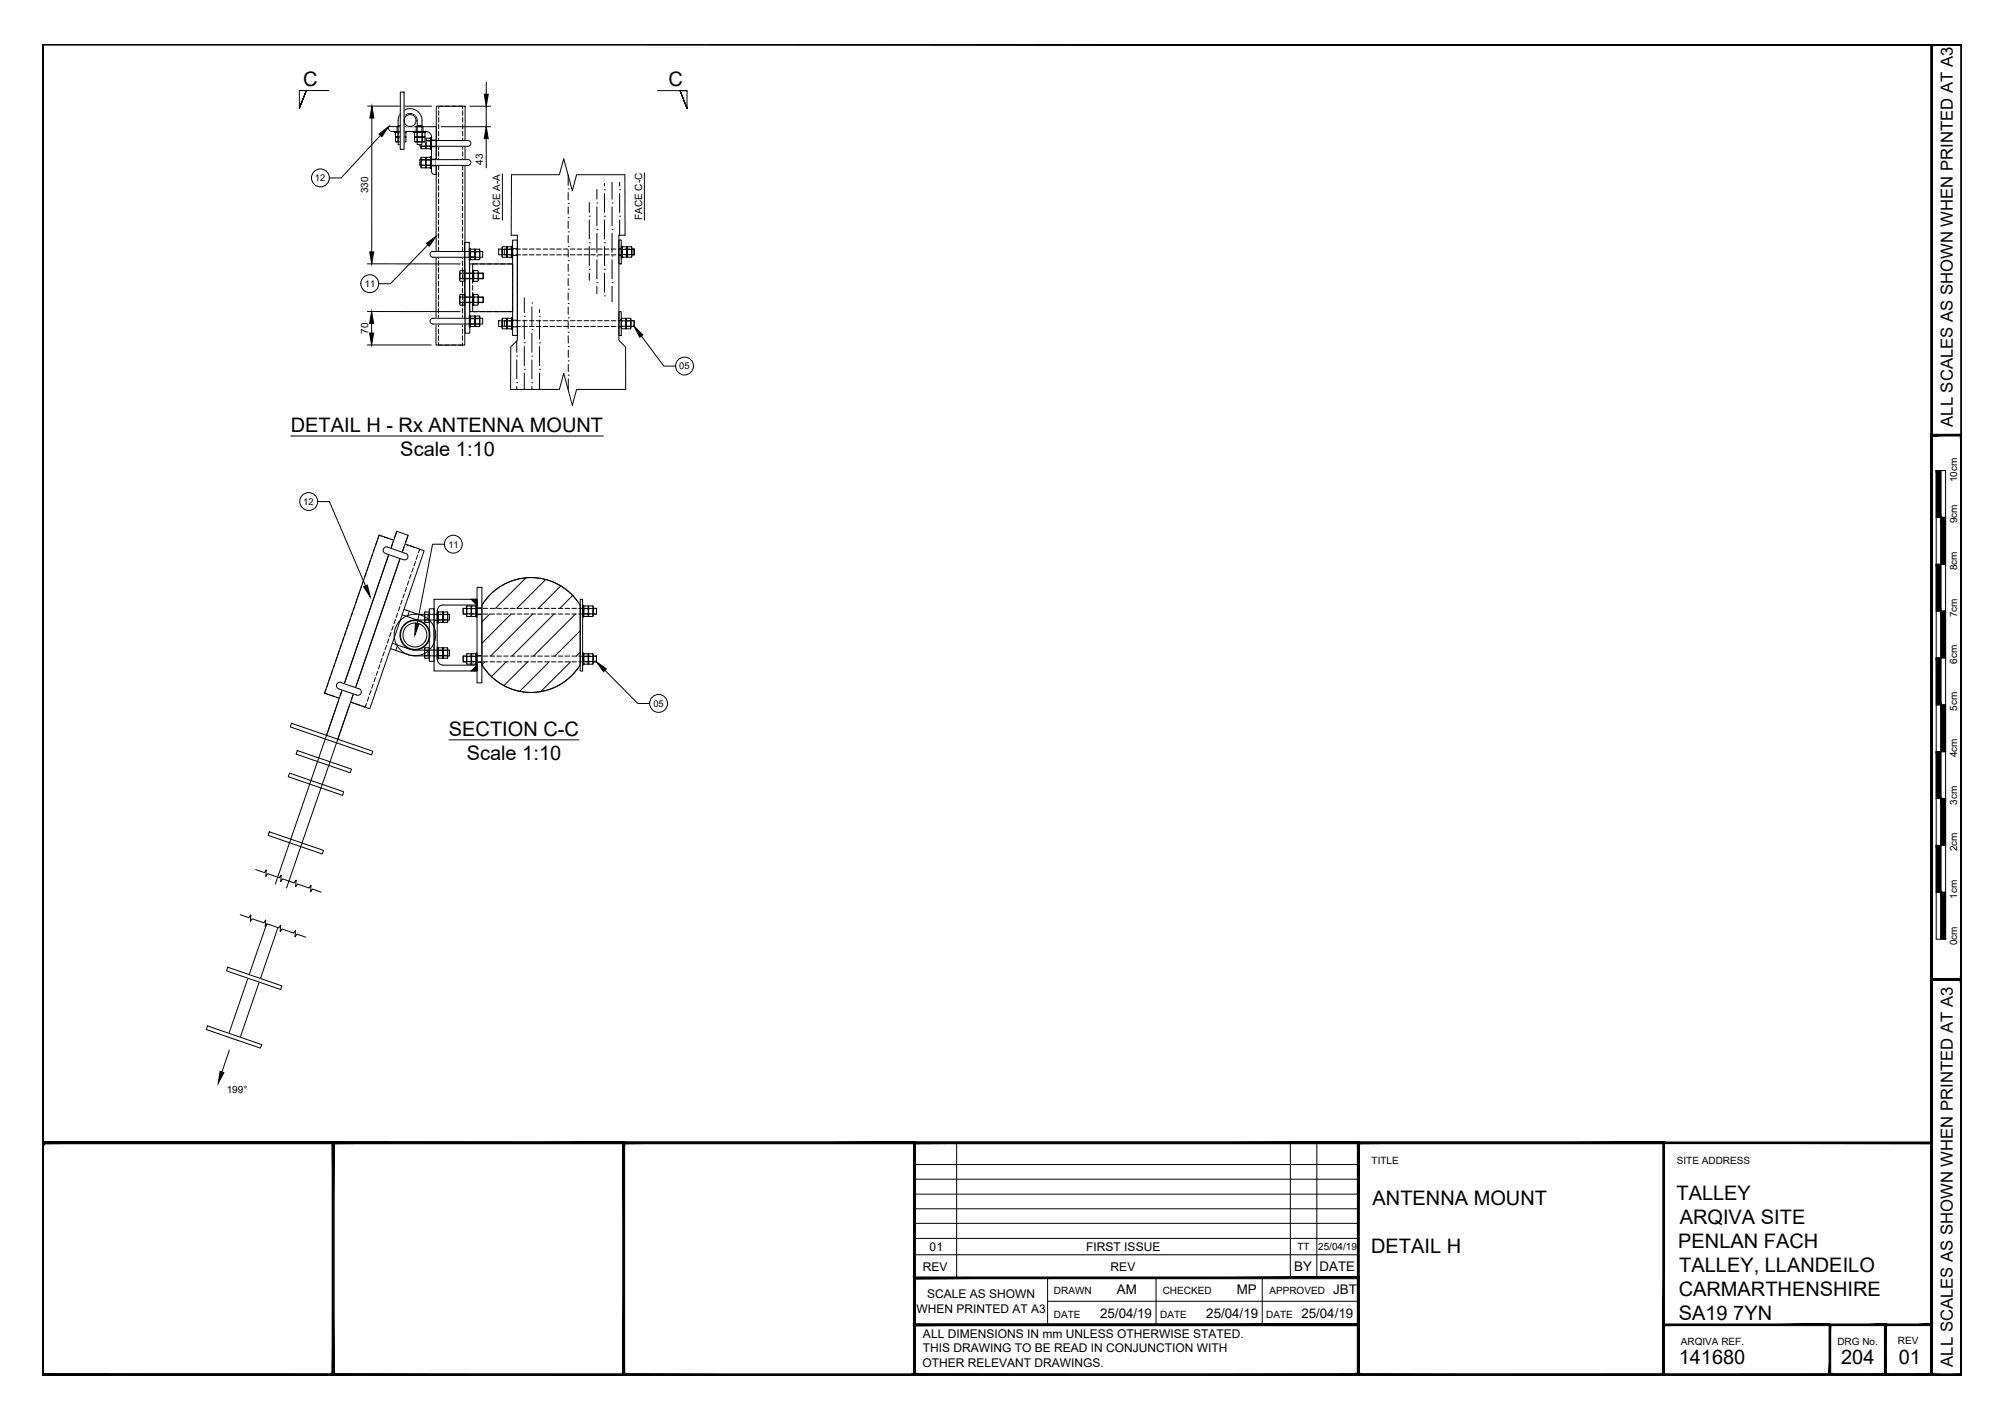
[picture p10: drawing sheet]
<svg xmlns="http://www.w3.org/2000/svg" width="420mm" height="297mm" viewBox="0 0 420 297" stroke-linecap="round" stroke-linejoin="round" font-family="sans-serif">
<defs><g id="words">
<g font-size="4.2">
<text x="63.5" y="18">C</text>
<text x="140" y="18">C</text>
<text x="60.9" y="90.4">DETAIL H - Rx ANTENNA MOUNT</text>
<text x="83.8" y="95.5">Scale 1:10</text>
<text x="94" y="154.1">SECTION C-C</text>
<text x="97.8" y="159.2">Scale 1:10</text>
<text x="351.1" y="251.4">TALLEY</text>
<text x="287.5" y="252.5">ANTENNA MOUNT</text>
<text x="351.8" y="256.4">ARQIVA SITE</text>
<text x="287.2" y="262.4">DETAIL H</text>
<text x="351.5" y="261.5">PENLAN FACH</text>
<text x="351.7" y="266.5">TALLEY, LLANDEILO</text>
<text x="351.6" y="271.5">CARMARTHENSHIRE</text>
<text x="351.6" y="276.6">SA19 7YN</text>
<text x="351.6" y="285.7">141680</text>
<text x="385.6" y="285.7">204</text>
<text x="397.7" y="285.7">01</text>
</g>
<g font-size="3.5">
<text x="409" y="89.4" transform="rotate(-90 409 89.4)">ALL SCALES AS SHOWN WHEN PRINTED AT A3</text>
<text x="409" y="286.3" transform="rotate(-90 409 286.3)">ALL SCALES AS SHOWN WHEN PRINTED AT A3</text>
</g>
<g font-size="2.8">
<text x="271.1" y="266.3">BY</text>
<text x="276.4" y="266.3">DATE</text>
<text x="233.9" y="271.1">AM</text>
<text x="259" y="271.1">MP</text>
<text x="279.3" y="271.1">JBT</text>
<text x="230.4" y="276">25/04/19</text>
<text x="252.7" y="276">25/04/19</text>
<text x="272.6" y="276">25/04/19</text>
</g>
<g font-size="2.5">
<text x="194.7" y="262">01</text>
<text x="227.5" y="262">FIRST ISSUE</text>
<text x="193.3" y="266.2">REV</text>
<text x="232.6" y="266.2">REV</text>
<text x="192" y="275">WHEN PRINTED AT A3</text>
<text x="194.2" y="272">SCALE AS SHOWN</text>
<text x="193.3" y="280.3">ALL DIMENSIONS IN mm UNLESS OTHERWISE STATED.</text>
<text x="193.2" y="286.3">OTHER RELEVANT DRAWINGS.</text>
<text x="193.3" y="283.3">THIS DRAWING TO BE READ IN CONJUNCTION WITH</text>
</g>
<g font-size="2.1">
<text x="101.1" y="34.5" transform="rotate(-90 101.1 34.5)">43</text>
<text x="77.1" y="40.5" transform="rotate(-90 77.1 40.5)">330</text>
<text x="104.8" y="46.1" transform="rotate(-90 104.8 46.1)">FACE A-A</text>
<text x="134.5" y="46.1" transform="rotate(-90 134.5 46.1)">FACE C-C</text>
<text x="77.1" y="69.9" transform="rotate(-90 77.1 69.9)">70</text>
<text x="409.9" y="101" transform="rotate(-90 409.9 101)">10cm</text>
<text x="409.9" y="109.6" transform="rotate(-90 409.9 109.6)">9cm</text>
<text x="409.9" y="119.5" transform="rotate(-90 409.9 119.5)">8cm</text>
<text x="409.9" y="129.3" transform="rotate(-90 409.9 129.3)">7cm</text>
<text x="409.9" y="139.1" transform="rotate(-90 409.9 139.1)">6cm</text>
<text x="409.9" y="148.9" transform="rotate(-90 409.9 148.9)">5cm</text>
<text x="409.9" y="158.6" transform="rotate(-90 409.9 158.6)">4cm</text>
<text x="409.9" y="168.6" transform="rotate(-90 409.9 168.6)">3cm</text>
<text x="409.9" y="178.3" transform="rotate(-90 409.9 178.3)">2cm</text>
<text x="409.9" y="188.3" transform="rotate(-90 409.9 188.3)">1cm</text>
<text x="409.9" y="198" transform="rotate(-90 409.9 198)">0cm</text>
<text x="47.5" y="229">199°</text>
<text x="287.3" y="243.9">TITLE</text>
<text x="351.2" y="243.9">SITE ADDRESS</text>
<text x="271.7" y="261.9">TT</text>
<text x="276.1" y="261.9">25/04/19</text>
<text x="220.8" y="271.1">DRAWN</text>
<text x="243.5" y="271.1">CHECKED</text>
<text x="265.9" y="271.1">APPROVED</text>
<text x="220.8" y="276">DATE</text>
<text x="243" y="276">DATE</text>
<text x="265.2" y="276">DATE</text>
<text x="352.1" y="281.6">ARQIVA REF.</text>
<text x="384.8" y="281.6">DRG No.</text>
<text x="397.5" y="281.6">REV</text>
</g>
<g font-size="2">
<text x="66" y="38">12</text>
<text x="76.4" y="60.1">11</text>
<text x="142.3" y="77.4">05</text>
<text x="63.5" y="105.8">12</text>
<text x="93.9" y="114.7">11</text>
<text x="136.8" y="148.1">05</text>
</g>
</g></defs>
<!-- layer: PROPOSED OTHER USER 2 ANCILLARY -->
<path d="M86.9 128.7h7.3v1.2h-7.3a3.1 3.1 0 0 0-3.1 3.1 3.1 3.1 0 0 0 3.1 3.2M86.9 136.2h7.3v1.2h-7.3M86.9 128.7a4.3 4.3 0 0 0-4.3 4.3 4.3 4.3 0 0 0 4.3 4.4M89.6 128.7v1.2M89.6 136.2v1.2" fill="none" stroke="#000" stroke-width=".21"/>
<!-- layer: PROPOSED OTHER USER 1 -->
<g fill="none" stroke="#000" stroke-width=".21">
<path d="M82.7 27.5h2.5v.2h-2.5zM82.8 29.6h.6M82.8 28.8h.6M82.8 27.8h2.2M82.8 27.8v.8M82.8 28.8v.8M82.8 28.6l.2 .1M82.8 29.6l2.2 .1M82.8 28.6h.6M82.8 27.8h.6M83 28.7h1.9M83 28.7l-.2 .1"/>
<path d="M83.4 28.8v.9M83.4 28.6h1.1M83.4 29.6h1.1M83.4 27.8h1.1M83.4 28.8h1.1M83.4 25.3a2.51 2.51 0 0 1 2.5-2.5 2.51 2.51 0 0 1 2.5 2.5v5h-1v-5M83.4 25.3v5h1v-5M83.4 26.3h1M83.4 27.8v.8M84.4 25.3a1.49 1.49 0 0 1 1.5-1.5 1.49 1.49 0 0 1 1.5 1.5M84.5 27.8v.8M84.5 28.8v.9"/>
<path d="M84.5 28.6h.5M84.5 29.6h.5M84.5 27.8h.5M84.5 28.8h.5M84.9 28.7l.1 .1M85 27.8v.8M85 28.8v.9M85 28.6l-.1 .1M86.7 27.5h2.5v.2h-2.5zM86.8 28.6h2.2M86.8 29.6h2.2M86.8 27.8h.6"/>
<path d="M86.8 28.8h1.7M87 28.7h1.9M87 28.7l-.2 .1v.9h.2h2M87.4 28.8v.9M87.4 26.3h1M87.4 27.8v.8M87.9 29.4h10.1a.61 .61 0 0 1 .6 .6 .61 .61 0 0 1-.6 .6h-10.1zM88.3 30.6h.8M88.3 33.5h.8M88.3 34.6h.8M88.3 33v2.1M88.3 29h.8"/>
<path d="M88.3 29.5h.8M88.3 29l-.1 2 .1 .2h.8M88.3 29.5v1.6M88.3 29v.5M88.5 27.8v.9M88.5 28.8v.9M88.5 28.8h.5M88.9 28.7l.1 .1M89 27.8l-2-.1-.2 .1v.8l.2 .1M89 27.8v.9M89 28.8v.9M89 28.7h-.1"/>
<path d="M89 27.8h-1.6M89.1 29l.1 .1M89.1 33h-.8l-.1 .1v1.9l.1 .2h.8l.1-.2M89.1 33l.1 .1M89.1 29.5v1.6M89.1 33.5v1.1M89.1 29v.5M89.1 33v.5M89.1 34.6v.5M89.2 35l.1 .2M89.2 29.1v1.9M89.2 31l.1 .2"/>
<path d="M89.2 31l-.1 .2M89.2 33.1v1.9M89.3 34.6v.5M89.3 29h.8M89.3 29.5h.8M89.3 29l-.1 .1M89.3 31.2h.8M89.3 30.6h.8M89.3 33h.8M89.3 33.5h.8M89.3 33l-.1 .1M89.3 35.2h.8"/>
<path d="M89.3 34.6h.8M89.3 33.5v1.1M89.3 29v.5M89.3 33v.5M89.3 29.5v1.6M90.1 29v2.2M90.1 33v2.2M90.1 29.5v1.6M90.1 33.5v1.1M90.1 29v.5M90.1 33v.5M90.1 34.6v.5"/>
<path d="M90.2 28.8h.2v2.5h-.2zM90.2 32.8h.2v2.5h-.2zM91 36.5h.4v-10h-10a.76 .76 0 0 0 .6 1h7.2a1.2 1.2 0 0 1 1.2 1.2v7.2a.64 .64 0 0 0 .6 .6M91.4 22.2h6v50.1h-6.1zM98 33.4h-10.1v1.2h10.1M98 33.4a.6 .6 0 0 1 .6 .6 .6 .6 0 0 1-.6 .6M90.7 52.7h10.4v1.2h-10.4M90.7 52.7a.6 .6 0 0 0-.6 .6 .6 .6 0 0 0 .6 .6M97.3 50.8h1l.1 19h-1zM98.3 54h.1M98.3 52.6h.1M98.3 52h.2v2.5h-.2z"/>
<path d="M98.4 55.3h9v10h-9zM98.6 52.2v2.2M98.6 52.2h.8M98.6 52.7h.8M98.6 54.4h.8M98.6 53.8h.8M98.6 52.2v.5M98.6 53.8v.6M98.6 52.7v1.1M99.4 52.2l.1 .1M99.4 52.7v1.1M99.4 52.2v.5"/>
<path d="M99.4 53.8v.6M99.5 52.3v2M99.5 54.3l-.1 .1M99.5 54.3l.1 .1M99.6 52.2h.8M99.6 54.4h.8M99.6 52.2l-.1 .1M99.6 52.2v.5M99.6 52.7v1.7M100.4 52.2v2.2M100.4 52.2v.5h-.8M100.4 53.8v.6"/>
<path d="M100.4 52.7v1.1M104.4 52.2h.8v1.2h-.8zM105.2 51.7h.9M105.2 53.9h.9M105.2 51.7v2.2M105.3 51.7v.5M105.3 53.9l-.1-.6h.9v.6M105.3 53.3l-.1-1.1h.9v1.1M106.1 51.7l.1 .1M106.1 51.7v.5M106.2 51.8v1.9M106.2 53.7v.2"/>
<path d="M106.2 53.7l-.1 .2M106.2 51.7h.9M106.2 51.7v.1M106.2 53.9h.9M106.3 51.7v.5M106.3 53.9l-.1-.6h.9v.6M106.3 53.3l-.1-1.1h.9v1.1M107.1 51.7v2.2M107.1 51.7v.5M107.2 51.5h.2v2.5h-.2zM107.4 50.3h1v20h-1zM129.6 50.3h.5v5h-.5z"/>
<path d="M130.1 51.5h.2v2.5h-.2zM130.4 53.3v-1.1h.8v1.1M130.4 53.3h.8M130.4 53.3v.6M130.4 51.7v.5M131.2 51.7h-.8l-.1 .1v1.9l.1 .2h.8M131.2 51.7l.1 .1M131.2 51.7v.5M131.2 53.3v.6M131.3 51.8l-.1 2.1M131.3 53.7l-.1 .2M131.3 51.8v1.9"/>
<path d="M131.4 51.7h.8M131.4 53.3h.8M131.4 51.7l-.1 .1M131.4 53.3v.6M131.4 51.7v.5M131.4 53.3v-1.1h.8v1.1M132.2 51.7l.1 2-.1 .2h-.8l-.1-.2M132.2 51.7v.5M132.2 53.3v.6M132.3 52.2h.5v1.2h-.5zM132.8 52.2v1.2M90.7 66.7h10.4v1.2h-10.4"/>
<path d="M90.7 66.7a.6 .6 0 0 0-.6 .6 .6 .6 0 0 0 .6 .6M98.3 66.6h.1M98.3 68h.1M98.3 66.1h.2v2.5h-.2zM98.6 66.2v2.2M98.6 66.2h.8M98.6 66.8h.8M98.6 68.4h.8M98.6 67.9h.8M98.6 66.2v.5M98.6 67.9v.5M98.6 66.8v1"/>
<path d="M99.4 66.2l.1 .2M99.4 66.8v1M99.4 66.2v.5M99.4 67.9v.5M99.5 66.4v1.9M99.5 68.3l-.1 .1M99.5 68.3l.1 .1M99.6 67.9h.8v.5M99.6 66.2h.8M99.6 68.4h.8M99.6 66.2l-.1 .2M99.6 66.2v.5"/>
<path d="M99.6 67.9v.5M99.6 66.8v1M100.4 66.2v2.2M100.4 66.2v.5l-.8 .1M100.4 66.8v1M104.4 67.2h.8v1.2h-.8zM105.2 66.7v2.2M105.2 66.7h.9M105.2 67.2h.9M105.2 68.9h.9M105.2 68.3h.9M105.3 66.7v.5"/>
<path d="M105.3 68.3v.6M105.3 67.2v1.1M106.1 66.7l.1 .1M106.1 67.2v1.1M106.1 66.7v.5M106.1 68.3v.6M106.2 66.8v1.9M106.2 68.7v.2M106.2 68.7l-.1 .2M106.2 66.7h.9M106.2 67.2h.9M106.2 66.7v.1"/>
<path d="M106.2 68.9h.9M106.2 68.3h.9M106.3 66.7v.5M106.3 68.3v.6M106.3 67.2v1.1M107.1 66.7v2.2M107.1 67.2v1.1M107.1 66.7v.5M107.1 68.3v.6M107.2 66.5h.2v2.5h-.2zM129.6 65.3h.5v5h-.5zM130.2 66.7l-.1 2 .1 .2h.8"/>
<path d="M130.2 68.3h.8v.6M130.2 66.7h.8M130.2 66.7v.5M130.2 68.3v.6M130.2 67.2v1.1M131 66.7l.1 .1M131 66.7v.5h-.8M131 67.2v1.1M131.1 66.8l-.1 2.1M131.1 66.8l.1 2.1M131.2 66.7h.8M131.2 67.2h.8"/>
<path d="M131.2 68.9h.8M131.2 68.3h.8M131.2 66.7l-.1 .1M131.2 68.3v.6M131.2 66.7v.5M131.2 67.2v1.1M132 66.7v2.2M132 67.2v1.1M132 66.7v.5M132 68.3v.6M132.1 67.2h.7v1.2h-.7zM79.4 112.1l9.4 3.3-11.3 33.1-9.5-3.3z"/>
<path d="M81.2 114.6l3.7 1.3M81.2 114.6a.71 .71 0 0 0-.9 .4 .71 .71 0 0 0 .4 .9M85 115.9a.71 .71 0 0 1 .4 .9 .71 .71 0 0 1-.9 .4l-3.8-1.2M82.2 134.7l3.7 1.3M83.3 135.1l-.4 1.1M84.2 128.8l3.7 1.2a3.1 3.1 0 0 1 2 4 3.1 3.1 0 0 1-4 2M84.6 127.7l3.7 1.2a4.3 4.3 0 0 1 2.7 5.5 4.3 4.3 0 0 1-5.5 2.7l-3.7-1.2M85.7 128l-.4 1.2M89 136.2v1.1M89 137.9v-2.2h.8l.1 .1-.1 2.1M89 137.9h.8M89 128.2h.8"/>
<path d="M89 128.7h.8M89 130.4h.8M89 129.8h.8M89 128.2v2.2M89 135.7v.5h.8v-.5M89 137.9v-.6h.8v.6M89.8 128.2v2.2M89.8 136.2v1.1M89.9 127.5h1v11h-1zM91.6 135.5h.2v2.5h-.2zM91.6 128h.2v2.5h-.2zM91.8 128.2v2.2"/>
<path d="M91.8 137.9h.9M91.8 128.2h.9M91.8 128.7h.9M91.8 130.4h.9M91.8 129.8h.9M91.9 135.7v.5h.8v-.5M91.9 137.9v-.6h.8v.6M91.9 128.2v2.2M91.9 136.2v1.1M92.7 128.2l.1 .1M92.7 136.2v1.1M92.7 128.2v2.2"/>
<path d="M92.8 126.7h7.1M92.8 128.3v1.9M92.8 135.8v1.9M92.8 135.8l-.1-.1h-.9v.1v2.1M92.8 135.8l.1-.1h.8l.1 .1-.1 2.1M92.8 137.7l.1 .2h.8M92.8 137.7l-.1 .2M92.8 130.2l.1 .2h.8M92.8 130.2l-.1 .2M92.8 126.7a1.23 1.23 0 0 0-1.2 1.2v10.2a1.2 1.2 0 0 0 1.2 1.2h7.1M92.9 136.2v1.1M92.9 128.7v1.1"/>
<path d="M92.9 137.3h.8v.6M92.9 128.7h.8M92.9 129.8h.8M92.9 135.7v.5M92.9 137.3v.6M92.9 128.2v.5M92.9 129.8v.6M93.7 128.2v2.2M93.7 128.2h-.8l-.1 .1M93.7 136.2v1.1M93.7 135.7v.5h-.8M97 137.4h.7v1.2h-.7z"/>
<path d="M97 127.4h.7v1.2h-.7zM97.8 126.9v.6M97.8 129.1v-.5h.8v.5M97.8 136.9v.6h.8v-.6M97.8 128.6v-1.1h.8v1.1M97.8 137.5v1.6M97.8 136.9v2.2M97.8 126.9h.8M97.8 129.1h.8M97.8 126.9v2.2M97.8 139.1h.8M97.8 138.6h.8"/>
<path d="M97.8 136.9h.8M98.6 126.9l.1 .2M98.6 136.9l.1 .2M98.6 137.5v1.6M98.6 126.9v.6M98.7 125.5l1.2 1.2M98.7 129l-.1 .1M98.7 127.1v1.9M98.7 137.1v1.9M98.7 129l.1 .1M98.7 139l.1 .1M98.7 139l-.1 .1"/>
<path d="M98.8 126.9h.8M98.8 126.9l-.1 .2M98.8 129.1h.8M98.8 139.1h.8M98.8 138.6h.8M98.8 136.9h.8M98.8 136.9l-.1 .2M98.8 126.9v.6M98.8 129.1v-.5h.8v.5M98.8 136.9v.6h.8v-.6M98.8 128.6v-1.1h.8v1.1M98.8 137.5v1.6"/>
<path d="M99.6 126.9v2.2M99.6 136.9v2.2M99.6 137.5v1.6M99.6 126.9v.6M99.7 126.8h.2v2.5h-.2zM99.7 136.8h.2v2.5h-.2zM99.9 126.7v-1.2h-9v15h9v-1.2M99.9 123h1v20h-1zM99.9 139.3l-1.2 1.2M121.5 125.5h.5v15h-.5zM122 126.8v2.5h.2v-2.5h-.2v2.5M122 136.8v2.5h.2v-2.5h-.2v2.5"/>
<path d="M122.3 127.5h.9v1.1M122.3 128.6h.9v.5M122.3 138.6h.9M122.3 126.9v.6M122.3 128.6v.5M122.3 136.9v.6M122.4 127.5v1.1M122.4 137.5l-.1 1.6M123.2 126.9h-.9l-.1 .2v1.9l.1 .1h.9M123.2 136.9h-.9l-.1 .2v1.9l.1 .1h.9M123.2 126.9v.2M123.2 136.9v.2"/>
<path d="M123.2 137.5v1.6M123.2 126.9v.6M123.2 136.9v.6h-.9M123.2 129l.1 .1h.8M123.2 139l.1 .1h.8M123.2 127.1v1.9M123.2 137.1v1.9M123.2 129v.1M123.2 139v.1M123.3 127.5h.9v1.1M123.3 128.6h.9v.5M123.3 138.6h.8"/>
<path d="M123.3 126.9v.6M123.3 128.6v.5M123.3 136.9v.6M123.3 127.5v1.1M123.3 137.5v1.6M124.1 126.9h-.8l-.1 .2M124.1 136.9h-.8l-.1 .2M124.1 126.9v2.2M124.1 136.9v2.2M124.2 126.9v.6M124.2 136.9v.6h-.9M124.2 137.5v1.6"/>
<path d="M124.2 127.4h.7v1.2h-.7zM124.2 137.4h.7v1.2h-.7zM71.4 143l3.8 1.3M71.4 143a.71 .71 0 0 0-.9 .4 .71 .71 0 0 0 .4 .9l3.8 1.3a.71 .71 0 0 0 .9-.4 .71 .71 0 0 0-.4-.9"/>
<circle cx="86.9" cy="133" r="3"/>
<circle cx="86.9" cy="133" r="2.51"/>
</g>
<path d="M98.7 125.5h1.2v1.2zM99.9 139.3v1.2h-1.2z" fill="#000" stroke="#000" stroke-width=".21"/>
<!-- layer: TEXT AND DIMENSIONS -->
<g fill="none" stroke="#000" stroke-width=".21">
<path d="M62.7 19h1.5l-1.5 3.7 1.5-3.7-1.5 3.7v-3.7h6.2M101.9 17.3l-.1 2.4M137.7 19h6.2v3.7l-1.5-3.7 1.5 3.7-1.5-3.7h1.5M77 22.2h13.4M77.9 24.7v28.1M79.7 28.4l-8.3 8.9h-2.4M92.4 26.5h10.4M98.4 22.2h4.4M101.8 22.2v4.3M101.8 29v6.2M107.1 36.6h10.1l.9-3.3 1.8 6.7 .9-3.4h10.1M119 39.6h.1"/>
<path d="M119 36.6v2.2M125 39.7v2M126.6 39.8h.1M126.6 38.4v.5M128.2 38.2v3.5M129.8 39.8h.1M129.8 38.2v.7M76.9 55.3h19.5M89.6 51.3l-7.8 8.1h-2.5M96.3 57v1.7M96.4 56.7h.8v2.2h-.8M96.4 58.4h.8"/>
<path d="M96.4 57.2h.8M96.4 56.7l-.1 .2 .1 .3-.1 .6 .1 .6M96.4 58.4l-.1 .2 .1 .3M97.2 56.6h.2v2.4h-.2zM97.4 58.4h1.6M97.4 57.3h1.6M97.4 58.3h1.6M97.4 57.2h1.6M99 56.6h.1v2.4h-.1zM99.1 56.7l.1 2.2zM99.2 57v1.7M99.2 57.6l-.1 .3"/>
<path d="M99.2 57.7l-.1 .3M99.3 56.7l-.1 .2 .1 .3M99.3 58.4h.7a.34 .34 0 0 1 0 .5h-.7l-.1-.3zM99.3 57.2h.7M99.3 56.7h.7M99.3 57.2l-.1 .6 .1 .6M100 57.2l.2 .6-.2 .6M100 56.7l.2 .2-.2 .3M100.2 57.2l1 .1v1l-1 .1M100.2 57v1.7M100.2 57.3h1M100.2 58.3h1"/>
<path d="M101.2 57.2v1.2M119 57.6h.1M119 54.6h.1M119 51.6h.1M119 48.6h.1M119 45.6h.1M119 42.6h.1M119 40.3v1.5M119 43.3v1.5M119 46.3v1.5M119 49.3v1.5M119 52.3v1.5"/>
<path d="M119 55.3v1.5M119 58.3v1.5M123.4 56.4h.1M123.4 50.9h.1M123.4 45.3h.1M123.4 42.4v2.1M123.4 46.1v4M123.4 51.6v4M123.4 57.2v1.5M125 59.2h.1M125 53.6h.1M125 48.1h.1"/>
<path d="M125 42.5h.1M125 43.3v4M125 48.9v4M125 54.4v4M125 60v1.5M126.6 56.4h.1M126.6 50.9h.1M126.6 45.3h.1M126.6 40.5v4M126.6 46.1v4M126.6 51.6v4M126.6 57.2v4"/>
<path d="M128.2 59.2h.1M128.2 53.6h.1M128.2 48.1h.1M128.2 42.5h.1M128.2 43.3v4M128.2 48.9v4M128.2 54.4v4M128.2 60v3.2M129.8 45.3h.1M129.8 40.5v4M129.8 46.1v3.2M76.9 72.3h13.4"/>
<path d="M76.9 65.3h19.5M77.8 67.8v2M96.3 62v1.6M96.4 61.7h.8v2.2h-.8M96.4 62.2h.8M96.4 63.4h.8M96.4 61.7l-.1 .2 .1 .3M96.4 62.2l-.1 .6 .1 .6-.1 .2 .1 .3M97.2 61.6h.2v2.4h-.2zM97.4 63.4h1.6M97.4 62.3h1.6M97.4 63.3h1.6"/>
<path d="M97.4 62.2h1.6M99 61.6h.1v2.4h-.1zM99.1 61.7l.1 2.2zM99.2 62v1.6M99.2 62.6l-.1 .3M99.2 62.7l-.1 .3M99.3 61.7l-.1 .2 .1 .3M99.3 63.3l-.1 .3 .1 .3h.7a.34 .34 0 0 0 0-.6M99.3 63.4h.7M99.3 61.7h.7M99.3 63.4l-.1-.6 .1-.6h.7l.2 .6-.2 .6M100 61.7l.2 .2-.2 .3"/>
<path d="M100.2 62.2l1 .1v1l-1 .1M100.2 62.3h1M100.2 63.3h1M100.2 62v1.6M101.2 62.2v1.2M108.2 74.6h.1M108.2 71.4v2.4M108.2 75.4v4M109.8 77.4h.1M109.8 71.8h.1M109.8 66.3h.1M109.8 62.4v3.1"/>
<path d="M109.8 67.1v3.9M109.8 72.6v4M109.8 78.2v3.4M111.4 74.6h.1M111.4 69h.1M111.4 63.5h.1M111.4 64.3v3.9M111.4 69.8v4M111.4 75.4v4M113 77.4h.1M113 71.8h.1M113 66.3h.1"/>
<path d="M113 64.9v.6M113 67.1v3.9M113 72.6v4M113 78.2v3.4M119 69.6h.1M119 66.6h.1M119 63.6h.1M119 60.6h.1M119 61.3v1.5M119 64.3v1.5M119 67.3v1.5M119 70.3v1.5"/>
<path d="M119 78.6h.1M119 75.6h.1M119 72.6h.1M119 73.3v1.5M119 76.3v1.5M119 79.3v2.3M126.6 62h.1M134.3 70.4l4.7 6.3h2.5M60.9 91.3h65.5M106.9 81.6h10.3l.9-3.4 1.8 6.7 .9-3.3h10.2M108.2 80.2h.1M108.2 80.9v.7"/>
<path d="M111.4 80.2h.1M111.4 80.9v.7M66.5 105.1h2.5l7.6 17.6M93.1 114h-2.5l-3.2 16.6M101.5 138.6l-.6 .6a12 12 0 0 0 20.2 .7M102.6 128.6l-1.7 1.7M106 138.6l-3.1 3.2M107 128.6l-6.1 6.2M110.2 121.1l-6.4 6.3M110.5 138.6l-5 5M111.6 128.6l-8.8 8.8M114.3 121.4l-6 6"/>
<path d="M115 138.6l-6.2 6.2M116 128.6l-8.8 8.8M117.4 122.7l-4.7 4.7M119.5 138.6l-6.3 6.3M119.9 124.7l-2.7 2.7M120.5 128.6l-8.8 8.8M121.5 136.6l-.8 .8M121.5 132.1l-5.3 5.3M94 155h27.3M126.7 140.4l6.9 7h2.5M50.3 191.6l1.8 .6 .4-.6-.1 1.4 .4-.5 2.5 .8 .4-.6-.2 1.4 .5-.6 2.4 .9 .4-.6-.1 1.4 .4-.6 2.4 .9 .4-.6-.1 1.4 .4-.6 1.8 .6M53.6 182.2l1.8 .6 .4-.6-.1 1.4 .4-.6 2.4 .9 .4-.6-.1 1.4 .4-.6 2.4 .9 .4-.6-.1 1.4 .4-.6 2.5 .8 .3-.6v1.4l.3-.6 1.9 .7"/>
<path d="M48 220l-1.5 4.6"/>
<circle cx="67.1" cy="37.3" r="1.87"/>
<circle cx="77.4" cy="59.4" r="1.87"/>
<circle cx="143.4" cy="76.7" r="1.87"/>
<circle cx="64.7" cy="105.1" r="1.87"/>
<circle cx="95" cy="114" r="1.87"/>
<circle cx="137.9" cy="147.4" r="1.87"/>
</g>
<!-- layer: PROPOSED OTHER USER 1 - HIDDEN -->
<g fill="none" stroke="#000" stroke-width=".21">
<path d="M83.2 26.5h1.4v1h-1.4zM87.2 26.5h1.4v1h-1.4zM90.4 33.3h1v1.4h-1zM90.4 29.3h1v1.4h-1zM91.9 27.5v.9M91.9 28.9v1M91.9 30.4v.9M91.9 31.8v.9M91.9 33.2v1M91.9 34.6v1M91.9 36.1v.9M91.9 37.5v.9"/>
<path d="M91.9 38.9v1M91.9 23.2v1M91.9 24.6v1M91.9 26.1v.9M92.7 22.2h-.8v.5M93.2 22.2h1M94.6 22.2h1M96.1 22.2h.8v.5M96.9 23.2v1M96.9 24.6v1M96.9 26.1v.9M96.9 27.5v.9"/>
<path d="M96.9 28.9v1M96.9 30.4v.9M96.9 31.8v.9M96.9 33.2v1M96.9 34.6v1M96.9 36.1v.9M96.9 37.5v1M96.9 38.9v1M91.8 46.1v.9M91.8 47.5v1M91.8 48.9v1M91.8 50.4v.9"/>
<path d="M91.8 51.8v.9M91.8 53.2v1M91.8 54.6v1M91.8 56.1v.9M91.8 57.5v.9M91.8 58.9v1M91.9 40.3v1M91.9 41.8v.9M91.9 43.2v1M91.9 44.6v1M96.9 58.9v1M96.9 40.4v.9"/>
<path d="M96.9 41.8v.9M96.9 43.2v1M96.9 44.6v1M96.9 46.1v.9M96.9 47.5v1M96.9 48.9v1M96.9 50.4v.9M96.9 51.8v.9M96.9 53.2v1M96.9 54.7v.9M96.9 56.1v.9M96.9 57.5v1"/>
<path d="M99 57v.9M99 58.4v.9M99 59.8v1M100.1 55.3h-1.1v1.2M100.6 55.3h.9M102 55.3h.9M103.4 55.3h1M104.8 55.3h1M106.1 52.2h-.5v1.2h.5M106.3 55.3h1.1v1.2M106.6 53.4h1M106.6 52.2h1"/>
<path d="M107.4 53.5h1M107.4 52.1h1M107.4 57v.9M107.4 58.4v.9M107.4 59.8v1M108 53.4h1M108 52.2h1M109.5 53.4h.9M109.5 52.2h.9M110.9 53.4h1M110.9 52.2h1M112.3 53.4h1"/>
<path d="M112.3 52.2h1M113.8 53.4h.9M113.8 52.2h.9M115.2 53.4h.9M115.2 52.2h.9M116.6 53.4h1M116.6 52.2h1M118 53.4h1M118 52.2h1M119.5 53.4h.9M119.5 52.2h.9M120.9 53.4h.9"/>
<path d="M120.9 52.2h.9M122.3 53.4h1M122.3 52.2h1M123.7 53.4h1M123.7 52.2h1M125.2 53.4h.9M125.2 52.2h.9M126.6 53.4h1M126.6 52.2h1M128 53.4h1M128 52.2h1M129.5 53.4h.9"/>
<path d="M129.5 52.2h.9M129.6 53.5h.5M129.6 52.1h.5M130.9 53.4h1M130.9 52.2h1M132.3 52.2h.5v1.2h-.5M91.8 71.8v.5h.9M91.8 64.6v1M91.8 66.1v.9M91.8 67.5v1M91.8 68.9v1M91.8 70.4v.9"/>
<path d="M91.8 60.3v1M91.8 61.8v.9M91.8 63.2v1M93.2 72.3h.9M94.6 72.3h.9M96.9 60.4v.9M96.9 61.8v.9M96.9 63.2v1M96.9 64.6v1M96.9 66.1v.9M96.9 67.5v1M96.9 68.9v1"/>
<path d="M96.9 70.4v.9M96.9 71.8v.5h-.9M99 64.1v1.2h1.1M99 61.2v1M99 62.7v.9M100.6 65.3h.9M102 65.3h.9M103.4 65.3h1M104.8 65.3h1M106.1 67.2h-.5v1.2h.5M106.6 68.4h1M106.6 67.2h1"/>
<path d="M107.4 64.1v1.2h-1.1M107.4 61.2v1M107.4 62.7v.9M107.4 67.1h1M107.4 68.5h1M108 68.4h1M108 67.2h1M109.5 68.4h.9M109.5 67.2h.9M110.9 68.4h1M110.9 67.2h1M112.3 68.4h1"/>
<path d="M112.3 67.2h1M113.8 68.4h.9M113.8 67.2h.9M115.2 68.4h.9M115.2 67.2h.9M116.6 68.4h1M116.6 67.2h1M118 68.4h1M118 67.2h1M119.5 68.4h.9M119.5 67.2h.9M120.9 68.4h.9"/>
<path d="M120.9 67.2h.9M122.3 68.4h1M122.3 67.2h1M123.7 68.4h1M123.7 67.2h1M125.2 68.4h.9M125.2 67.2h.9M126.6 68.4h1M126.6 67.2h1M128 68.4h1M128 67.2h1M129.5 68.4h.9"/>
<path d="M129.5 67.2h.9M129.6 67.1h.5M129.6 68.5h.5M130.9 68.4h1M130.9 67.2h1M132.3 67.2h.5v1.2h-.5M77.1 118.7l-.3 1M77.6 117.4l-.3 .9M78 116l-.3 .9M78.5 114.7l-.3 .9M79 113.3l-.3 .9M80 112.3l-.6-.2-.3 .8"/>
<path d="M80.5 112.5l.9 .3M81.9 112.9l.8 .4M83.2 113.4l.9 .3M84.5 113.9l1 .3M85.9 114.3l.9 .4M86.6 119l-.4 .9M87 117.6l-.3 .9M87.3 114.8l.6 .2-.3 .8M87.5 116.3l-.3 .9M70.1 139l-.3 .9M70.6 137.6l-.3 1M71.1 136.3l-.4 .9"/>
<path d="M71.5 135l-.3 .8M72 133.6l-.3 .9M72.5 132.2l-.4 1M72.9 130.9l-.3 .9M73.4 129.6l-.3 .9M73.9 128.2l-.4 .9M74.3 126.9l-.3 .8M74.8 125.5l-.3 .9M75.3 124.1l-.4 1M75.7 122.8l-.3 .9M76.2 121.5l-.3 .8M76.7 120.1l-.4 .9"/>
<path d="M79.6 139.2l-.3 .9M80 137.9l-.3 .9M80.5 136.5l-.3 .9M81 135.2l-.3 .9M81.4 133.8l-.3 .9M81.9 132.5l-.3 .9M82.4 131.1l-.4 .9M82.8 129.8l-.3 .9M83.3 128.4l-.3 .9M83.8 127.1l-.4 .9M84.2 125.7l-.3 .9M84.7 124.4l-.3 .9"/>
<path d="M85.2 123l-.4 .9M85.6 121.7l-.3 .9M86.1 120.3l-.3 .9M91 130h.6M97.9 127.4h-.9v1.2h.9M97.9 137.4h-.9v1.2h.9M98.3 128.6h1M98.3 127.4h1M98.3 137.4h1M98.3 138.6h1M99.8 128.6h.9M99.8 127.4h.9"/>
<path d="M99.8 137.4h.9M99.8 138.6h.9M99.9 138.7h1M99.9 137.3h1M99.9 128.7h1M99.9 127.3h1M101.2 128.6h1M101.2 127.4h1M101.2 137.4h1M101.2 138.6h1M102.6 128.6h1M102.6 127.4h1"/>
<path d="M102.6 137.4h1M102.6 138.6h1M104.1 128.6h.9M104.1 127.4h.9M104.1 137.4h.9M104.1 138.6h.9M105.5 128.6h1M105.5 127.4h1M105.5 137.4h1M105.5 138.6h1M106.9 128.6h1M106.9 127.4h1"/>
<path d="M106.9 137.4h1M106.9 138.6h1M108.4 128.6h.9M108.4 127.4h.9M108.4 137.4h.9M108.4 138.6h.9M109.8 128.6h.9M109.8 127.4h.9M109.8 137.4h.9M109.8 138.6h.9M111.2 128.6h1M111.2 127.4h1"/>
<path d="M111.2 137.4h1M111.2 138.6h1M112.6 128.6h1M112.6 127.4h1M112.6 137.4h1M112.6 138.6h1M114.1 128.6h.9M114.1 127.4h.9M114.1 137.4h.9M114.1 138.6h.9M115.5 128.6h.9M115.5 127.4h.9"/>
<path d="M115.5 137.4h.9M115.5 138.6h.9M116.9 128.6h1M116.9 127.4h1M116.9 137.4h1M116.9 138.6h1M118.3 128.6h1M118.3 127.4h1M118.3 137.4h1M118.3 138.6h1M119.8 128.6h.9M119.8 127.4h.9"/>
<path d="M119.8 137.4h.9M119.8 138.6h.9M121.2 128.6h1M121.2 127.4h1M121.2 137.4h1M121.2 138.6h1M122.6 128.6h1M122.6 127.4h1M122.6 137.4h1M122.6 138.6h1M124.1 127.4h.8v1.2h-.8M124.1 137.4h.8v1.2h-.8"/>
<path d="M68.3 144.4l-.3 .8 .7 .2M68.7 143.1l-.3 .9M69.1 145.6l.9 .3M69.2 141.7l-.3 .9M69.7 140.4l-.4 .9M70.4 146.1l1 .2M71.8 146.5l.9 .3M73.2 147l.8 .3M74.5 147.4l.9 .3M76.8 147.3l-.3 .8-.7-.2M77.2 146l-.3 .9M77.7 144.6l-.3 .9"/>
<path d="M78.2 143.3l-.3 .9M78.6 141.9l-.3 .9M79.1 140.6l-.3 .9"/>
</g>
<!-- layer: MEDIUM THICKNESS -->
<path d="M107.1 36.6v12.7h1.3v22l-1.4 1.4-.1 8.9M130.9 36.6v12.7h-1.3v22l1.4 1.4v8.9M100.9 126.8v12.4a12 12 0 0 0 20.6 0v-12.4M121.1 126.1a12 12 0 0 0-20.2 .7 12 12 0 0 1 20.6 0" fill="none" stroke="#000" stroke-width=".21"/>
<!-- layer: TEXT AND DIMENSIONS -->
<g fill="#000" stroke="#000" stroke-width=".21">
<path d="M101.4 19.7h.9l-.5 2.5zM77.9 22.2l.4 2.5h-.8zM79.4 28.1l2-1.6-1.4 2.1zM101.8 26.5l.5 2.5h-.9zM77.4 52.8h.9l-.4 2.5zM89.3 51l2.1-1.5-1.5 2.1zM77.8 65.3l.5 2.5h-.9zM77.4 69.8h.9l-.5 2.5zM132.8 68.4l1.8 1.7-.6 .5zM76.2 122.9l.7-.3 .6 2.4zM87 130.5l.8 .2-.9 2.3zM124.9 138.6l2.1 1.5-.6 .6z"/>
<path d="M46.1 224.4l.8 .3-1.2 2.2z"/>
</g>
<!-- layer: PROPOSED OTHER USER 1 -->
<path d="M91.4 29.4v1.2M91.4 33.4v1.2" fill="none" stroke="#fff" stroke-width=".21"/>
<g fill="#fff" stroke="#fff" stroke-width=".21">
<path d="M91.4 30.6h6.6v-1.2zM91.4 29.4h6.6l-6.6 1.2z"/>
<path d="M91.4 34.6h6.6v-1.2zM91.4 33.4h6.6l-6.6 1.2z"/>
</g>
<g fill="#fefefe" stroke="#fefefe" stroke-width=".21">
<path d="M87.9 27.7h.5z"/>
<path d="M88.7 27.7h.1z"/>
<path d="M88.4 28.7h.1z"/>
<path d="M88.3 28.7h.1z"/>
<path d="M87.8 28.7h.3z"/>
<path d="M88.7 28.7h.1z"/>
<path d="M88.4 29.7h.1z"/>
<path d="M88.3 29.7h.1z"/>
<path d="M88.7 29.7h.1z"/>
<path d="M88.4 29.7h.3z"/>
<path d="M87.4 29.7h1v.6z"/>
<path d="M83.8 19.3h.8z"/>
<path d="M85.8 24h.2z"/>
<path d="M85.1 24.3h1.5z"/>
<path d="M84.7 25.8h2.3z"/>
<path d="M85.4 26.4h1z"/>
<path d="M85.6 26.5h.5z"/>
<path d="M83.8 25.3h.8v6z"/>
<path d="M88.4 27.7h.3zM88.4 27.7h.3z"/>
<path d="M88.4 27.7h.3zM88.4 27.7h.3zM88.4 27.7h.3zM88.4 27.7h.3z"/>
<path d="M87.9 27.7h.5zM87.9 27.7h.5z"/>
<path d="M88.4 27.7h.3zM88.4 27.7h.3z"/>
<path d="M88.7 27.7h.1zM88.7 27.7h.1z"/>
<path d="M88.4 27.7h.3zM88.4 27.7h.3z"/>
<path d="M88.4 27.7h.3zM88.4 27.7h.3z"/>
<path d="M88 27.7h.4zM88 27.7h.4z"/>
<path d="M88.1 27.7h.3zM88.1 27.7h.3z"/>
<path d="M88 27.7h.1zM87.8 27.7h.3z"/>
<path d="M87.8 27.7h.3zM87.7 27.7h.4z"/>
<path d="M88.7 27.7h.1zM88.7 27.7h.1z"/>
<path d="M88.4 27.7h.3zM88.4 27.7h.3z"/>
<path d="M88.7 27.7h.2zM88.6 27.7h.3z"/>
<path d="M88.4 27.7h.2zM88.4 27.7h.3z"/>
<path d="M88.1 27.7h.3zM88.1 27.7h.3z"/>
<path d="M88.4 27.7h.2zM88.4 27.7h.2z"/>
<path d="M88.6 27.7h.3zM88.6 27.7h.3zM88.6 27.7h.3zM88.6 27.7h.3z"/>
<path d="M88.4 27.7h.2zM88.4 27.7h.2z"/>
<path d="M88.6 27.7h.3zM88.6 27.7h.3z"/>
<path d="M88.4 27.7h.2zM88.4 27.7h.2z"/>
<path d="M88.6 27.7l.3 .1zM88.6 27.8h.3z"/>
<path d="M88.4 27.7h.2zM88.4 27.7l.2 .1z"/>
<path d="M88.4 27.8h.1zM88.4 27.8h.2z"/>
<path d="M88.6 27.8h.3zM88.5 27.8h.4z"/>
<path d="M88.4 27.8h.1zM88.4 27.8h.1z"/>
<path d="M88.5 27.8h.4zM88.5 27.8h.4z"/>
<path d="M88.4 27.8h.1zM88.4 27.8h.1z"/>
<path d="M88.4 27.8h.1zM88.4 27.8h.1z"/>
<path d="M88.1 27.7l.3 .1zM88.1 27.7l.3 .1z"/>
<path d="M87.7 27.7l.6 .1zM87.5 27.8h.8z"/>
<path d="M88.4 27.8h.1zM88.4 27.8h.1z"/>
<path d="M87.5 27.8h.9zM87.5 27.8h.9z"/>
<path d="M88.5 27.8h.5zM88.5 27.8h.5z"/>
<path d="M88.4 27.8h.1zM88.4 27.8h.1z"/>
<path d="M87.5 27.8h.9zM87.4 27.8h1z"/>
<path d="M88.5 27.8h.5zM88.5 27.8h.5z"/>
<path d="M87.4 27.8h1zM87.4 27.8h1z"/>
<path d="M88.5 27.8h.5zM88.5 27.8h.5z"/>
<path d="M87.4 27.8h1zM87.4 27.8h1z"/>
<path d="M88.5 27.8l.5 .9v-.9zM88.5 27.8l.5 .9h-.5z"/>
<path d="M88.4 27.8l.1 .9zM88.4 27.8l.1 .9z"/>
<path d="M87.4 27.8l1 .9v-.9zM87.4 27.8l1 .9h-1z"/>
<path d="M88.5 28.7h.5zM88.5 28.7h.5z"/>
<path d="M87.4 28.7h1zM87.4 28.7h1z"/>
<path d="M87.4 28.7h1zM87.4 28.7h1z"/>
<path d="M87.4 28.7h1zM87.4 28.7h1z"/>
<path d="M88.4 28.7h.1zM88.4 28.7h.1z"/>
<path d="M87.5 28.7h.9zM87.5 28.7h.8z"/>
<path d="M88.5 28.7h.5zM88.5 28.7h.4z"/>
<path d="M88.4 28.7h.1zM88.4 28.7h.1z"/>
<path d="M88.5 28.7h.4zM88.5 28.7h.4z"/>
<path d="M88.4 28.7h.1zM88.4 28.7h.1z"/>
<path d="M88.4 28.7h.1zM88.4 28.7h.1z"/>
<path d="M88.5 28.7h.4zM88.5 28.7h.4z"/>
<path d="M88.4 28.7h.2zM88.4 28.7h.2z"/>
<path d="M88.6 28.7h.3zM88.6 28.7h.3z"/>
<path d="M88.4 28.7h.2zM88.4 28.7h.2z"/>
<path d="M88.3 28.7h.1zM88.2 28.7h.2z"/>
<path d="M88.6 28.7h.3zM88.6 28.7h.3z"/>
<path d="M88.4 28.7h.2zM88.4 28.7h.2z"/>
<path d="M88.2 28.7h.2zM88.2 28.7h.2z"/>
<path d="M88.6 28.7h.3zM88.6 28.7h.3z"/>
<path d="M88.4 28.7h.2zM88.4 28.7h.2z"/>
<path d="M88.2 28.7h.2zM88.2 28.7h.2z"/>
<path d="M88.4 28.7h.2zM88.4 28.7h.2z"/>
<path d="M88.2 28.7h.2zM88.1 28.7h.3z"/>
<path d="M88.4 28.7h.2zM88.4 28.7h.2z"/>
<path d="M88.1 28.7h.3zM88.1 28.7h.3z"/>
<path d="M88.6 28.7h.3zM88.6 28.7h.2z"/>
<path d="M88.4 28.7h.2zM88.4 28.7h.2z"/>
<path d="M88.1 28.7h.3zM88.1 28.7h.3z"/>
<path d="M87.6 28.7h.7zM87.6 28.7h.5z"/>
<path d="M88.6 28.7h.2zM88.6 28.7h.2z"/>
<path d="M88.4 28.7h.3zM88.4 28.7h.3z"/>
<path d="M88.1 28.7h.3zM88.1 28.7h.3z"/>
<path d="M87.7 28.7h.4zM87.7 28.7h.4z"/>
<path d="M88.1 28.7h.3zM88.1 28.7h.3z"/>
<path d="M87.8 28.7h.3zM87.8 28.7h.3z"/>
<path d="M88.4 28.7h.3zM88.4 28.7h.3z"/>
<path d="M88.1 28.7h.3zM88.1 28.7h.3z"/>
<path d="M88.4 28.7h.3zM88.4 28.7h.3z"/>
<path d="M88.1 28.7h.3zM88 28.7h.4z"/>
<path d="M88.4 28.7h.3zM88.4 28.7h.3z"/>
<path d="M88 28.7h.4zM88 28.7h.4z"/>
<path d="M88.7 28.7h.1zM88.7 28.7h.1z"/>
<path d="M88.4 28.7h.3zM88.4 28.7h.3z"/>
<path d="M88.7 28.7h.1zM88.7 28.7h.1z"/>
<path d="M88.4 28.7h.3zM88.4 28.7h.3z"/>
<path d="M88.4 28.7h.3zM88.4 28.7h.3z"/>
<path d="M88 28.7h.4zM87.9 28.7h.5zM87.9 28.7h.5z"/>
<path d="M88.4 28.7h.3zM88.4 28.7h.3z"/>
<path d="M87.9 28.7h.5zM87.9 28.7h.5z"/>
<path d="M88.4 28.7h.3zM88.4 28.7h.3z"/>
<path d="M87.9 28.7h.5zM87.9 28.7h.5z"/>
<path d="M88.4 28.7h.3zM88.4 28.7h.3z"/>
<path d="M88.4 28.7h.3zM88.4 28.7h.3z"/>
<path d="M88.4 28.7h.3zM88.4 28.7h.3z"/>
<path d="M87.9 28.7h.5zM87.9 28.7h.5z"/>
<path d="M88.7 28.7h.1zM88.7 28.7h.1z"/>
<path d="M88.4 28.7h.3zM88.4 28.7h.3z"/>
<path d="M88 28.7h.4zM88 28.7h.4z"/>
<path d="M88.4 28.7h.3zM88.4 28.7h.3z"/>
<path d="M88 28.7h.4zM88 28.7h.4z"/>
<path d="M88.4 28.7h.3zM88.4 28.7h.3z"/>
<path d="M88.1 28.7h.3zM88.1 28.7h.3z"/>
<path d="M88.4 28.7h.3zM88.4 28.7h.3z"/>
<path d="M88.1 28.7h.3zM88.1 28.7h.3z"/>
<path d="M88 28.7h.1zM87.8 28.7h.3z"/>
<path d="M87.8 28.7h.3zM87.7 28.7h.4z"/>
<path d="M88.7 28.7h.1zM88.7 28.7h.1z"/>
<path d="M88.4 28.7h.3zM88.4 28.7h.3z"/>
<path d="M88.7 28.7h.1zM88.6 28.7h.2z"/>
<path d="M88.4 28.7h.2zM88.4 28.7h.3z"/>
<path d="M88.1 28.7h.3zM88.1 28.7h.3z"/>
<path d="M88.4 28.7h.2zM88.4 28.7h.2z"/>
<path d="M88.1 28.7h.3zM88.1 28.7h.3z"/>
<path d="M88.6 28.7h.3zM88.6 28.7h.3z"/>
<path d="M88.4 28.7h.2zM88.4 28.7h.2z"/>
<path d="M88.2 28.7h.2zM88.2 28.7h.2z"/>
<path d="M88.6 28.7h.3zM88.6 28.7h.3z"/>
<path d="M88.4 28.7h.2zM88.4 28.7h.2z"/>
<path d="M88.2 28.7h.2zM88.2 28.7h.2z"/>
<path d="M88.4 28.7l.2 .1zM88.4 28.7l.2 .1z"/>
<path d="M88.2 28.7l.2 .1zM88.2 28.7l.2 .1z"/>
<path d="M88.6 28.7l.3 .1zM88.6 28.8h.3z"/>
<path d="M88.4 28.8h.2zM88.4 28.8h.2z"/>
<path d="M88.2 28.8h.2zM88.2 28.8h.2z"/>
<path d="M88.6 28.8h.3zM88.6 28.8h.3z"/>
<path d="M88.4 28.8h.2zM88.4 28.8h.1z"/>
<path d="M88.3 28.8h.1zM88.3 28.8h.1z"/>
<path d="M88.5 28.8h.4zM88.5 28.8h.4z"/>
<path d="M88.4 28.8h.1zM88.4 28.8h.1z"/>
<path d="M88.5 28.8h.4zM88.5 28.8h.4z"/>
<path d="M88.4 28.8h.1zM88.4 28.8h.1z"/>
<path d="M88.4 28.8h.1zM88.4 28.8h.1z"/>
<path d="M88.4 28.8h.1zM88.4 28.8h.1z"/>
<path d="M87.7 28.7l.7 .1zM87.5 28.8h.9z"/>
<path d="M88.4 28.8h.1zM88.4 28.8h.1z"/>
<path d="M87.5 28.8h.9zM87.4 28.8h1z"/>
<path d="M88.5 28.8h.5zM88.5 28.8h.5z"/>
<path d="M88.5 28.8h.5zM88.5 28.8h.5z"/>
<path d="M88.5 28.8l.5 .9v-.9zM88.5 28.8l.5 .9h-.5z"/>
<path d="M88.4 28.8l.1 .9zM88.4 28.8l.1 .9z"/>
<path d="M87.4 28.8l1 .9v-.9zM87.4 28.8l1 .9h-1z"/>
<path d="M88.5 29.7h.5zM88.5 29.7h.5z"/>
<path d="M87.4 29.7h1zM87.4 29.7h1z"/>
<path d="M87.4 29.7h1zM87.4 29.7h1z"/>
<path d="M87.4 29.7h1zM87.4 29.7h1z"/>
<path d="M88.4 29.7h.1zM88.4 29.7h.1z"/>
<path d="M88.5 29.7h.5zM88.5 29.7h.4z"/>
<path d="M88.4 29.7h.1zM88.4 29.7h.1z"/>
<path d="M88.5 29.7h.4zM88.5 29.7h.4z"/>
<path d="M88.4 29.7h.1zM88.4 29.7h.1z"/>
<path d="M88.4 29.7h.1zM88.4 29.7h.1z"/>
<path d="M88.5 29.7h.4zM88.5 29.7h.4z"/>
<path d="M88.4 29.7h.2zM88.4 29.7h.2z"/>
<path d="M88.6 29.7h.3zM88.6 29.7h.3z"/>
<path d="M88.4 29.7h.2zM88.4 29.7h.2z"/>
<path d="M88.3 29.7h.1zM88.2 29.7h.2z"/>
<path d="M88.6 29.7h.3zM88.6 29.7h.3z"/>
<path d="M88.4 29.7h.2zM88.4 29.7h.2z"/>
<path d="M88.2 29.7h.2zM88.2 29.7h.2z"/>
<path d="M88.6 29.7h.3zM88.6 29.7h.3z"/>
<path d="M88.4 29.7h.2zM88.4 29.7h.2z"/>
<path d="M88.2 29.7h.2zM88.2 29.7h.2zM88.2 29.7h.2zM88.1 29.7h.3z"/>
<path d="M88.4 29.7h.2zM88.4 29.7h.2zM88.4 29.7h.2zM88.4 29.7h.2z"/>
<path d="M88.1 29.7h.3zM88.1 29.7h.3z"/>
<path d="M87.5 29.7h.9zM87.5 29.7h.6z"/>
<path d="M88.6 29.7h.3zM88.6 29.7h.2z"/>
<path d="M88.4 29.7h.2zM88.4 29.7h.2z"/>
<path d="M88.1 29.7h.3zM88.1 29.7h.3z"/>
<path d="M88.6 29.7h.2zM88.6 29.7h.2z"/>
<path d="M88.4 29.7h.3zM88.4 29.7h.3z"/>
<path d="M88.1 29.7h.3zM88.1 29.7h.3z"/>
<path d="M87.7 29.7h.4zM87.7 29.7h.4z"/>
<path d="M88.4 29.7h.3zM88.4 29.7h.3z"/>
<path d="M88.1 29.7h.3zM88.1 29.7h.3z"/>
<path d="M87.8 29.7h.2zM87.8 29.7h.3z"/>
<path d="M88.4 29.7h.3zM88.4 29.7h.3z"/>
<path d="M88.1 29.7h.3zM88 29.7h.4z"/>
<path d="M88.7 29.7h.1zM88.7 29.7h.1z"/>
<path d="M88.4 29.7h.3zM88.4 29.7h.3z"/>
<path d="M88 29.7h.4zM88 29.7h.4z"/>
<path d="M88.7 29.7h.1zM88.7 29.7h.1z"/>
<path d="M88.4 29.7h.3zM88.4 29.7h.3z"/>
<path d="M88.4 29.7h.3zM88.4 29.7h.3z"/>
<path d="M88 29.7h.4zM87.9 29.7h.5z"/>
<path d="M87.9 29.7h.5zM87.9 29.7h.5z"/>
<path d="M87.4 29.7h.5zM87.4 29.7h.5z"/>
<path d="M88.4 29.7h.3zM88.4 29.7h.3z"/>
<path d="M87.9 29.7h.5zM87.9 29.7h.5z"/>
<path d="M87.4 29.7h1zM87.4 29.7h1z"/>
<path d="M87.4 29.7h1zM87.4 29.7h1z"/>
<path d="M87.4 30.3h1zM87.4 29.7l1 .6h-1z"/>
<path d="M85.8 24l.4 .1zM85.5 24.1h.7zM85.5 24.1h.7zM85.5 24.1h.7z"/>
<path d="M85.5 24.1l.9 .1zM85.3 24.2h1.1zM85.3 24.2h1.1zM85.3 24.2h1.1z"/>
<path d="M85.3 24.2l1.3 .1zM85.1 24.3l.2-.1 1.3 .1zM85.1 24.3h1.5z"/>
<path d="M85.1 24.3l1.7 .1-.2-.1zM85.1 24.3l1.7 .1h-1.9zM84.9 24.4h1.9zM84.9 24.4h1.9z"/>
<path d="M84.9 24.4l2 .2-.1-.2zM84.9 24.4l2 .2h-2.1zM84.8 24.6h2.1zM84.8 24.6h2.1z"/>
<path d="M84.8 24.6l2.2 .2-.1-.2zM84.8 24.6l2.2 .2h-2.3zM84.7 24.8h2.3zM84.7 24.8h2.3z"/>
<path d="M84.7 24.8l2.4 .3-.1-.3zM84.7 24.8l2.4 .3h-2.4zM84.7 25.1h2.4zM84.7 25.1h2.4z"/>
<path d="M84.7 25.1l2.4 .2v-.2zM84.7 25.1l2.4 .2h-2.5z"/>
<path d="M83.8 19.3l.8 6v-6zM83.8 19.3l.8 6h-.8z"/>
<path d="M84.6 25.3h2.5zM84.6 25.3h2.5z"/>
<path d="M83.8 25.3h.8zM83.8 25.3h.8z"/>
<path d="M84.6 25.3l2.5 .2v-.2zM84.6 25.3l2.5 .2h-2.4zM84.7 25.5h2.4zM84.7 25.5h2.4z"/>
<path d="M84.7 25.5l2.3 .3 .1-.3zM84.7 25.5l2.3 .3h-2.3zM84.7 25.8h2.3z"/>
<path d="M84.7 25.8l2.2 .2 .1-.2zM84.7 25.8l2.2 .2h-2.1zM84.8 26h2.1zM84.8 26h2.1z"/>
<path d="M84.8 26l2 .2 .1-.2zM84.8 26l2 .2h-1.8zM85 26.2h1.8zM85 26.2h1.8z"/>
<path d="M85 26.2l1.6 .1 .2-.1zM85 26.2l1.6 .1h-1.4z"/>
<path d="M85.2 26.3h1.4zM85.2 26.3h1.4z"/>
<path d="M85.2 26.3l1.2 .1 .2-.1zM85.2 26.3l1.2 .1zM85.4 26.4h1z"/>
<path d="M85.4 26.4h1zM85.4 26.4l.7 .1z"/>
<path d="M85.6 26.5h.5zM85.6 26.5h.5z"/>
<path d="M83.8 31.3h.8zM83.8 25.3l.8 6h-.8z"/>
</g>
<!-- layer: ANTENNAS DISHES -->
<g fill="none" stroke="#000" stroke-width=".21">
<path d="M83.8 19.3h.8v12h-.8zM83.1 111.3l-14.7 42.7M85.5 112.1l-14.8 42.8M61.1 151.5l17 5.9-.3 .7-17-5.8zM62.3 157.2l11.3 3.9-.3 .8-11.3-3.9zM56.4 174.2l11.4 3.9-.3 .8-11.4-3.9zM60.6 161.9l11.4 4-.3 .7-11.3-3.9zM55.9 193.5l-8.2 23.7 2.4 .8 8.1-23.7M57.7 185.2l25.4-73.9 2.4 .8-25.5 73.9M43.5 214.9l11.3 3.9-.2 .8-11.4-3.9zM47.7 202.6l11.3 3.9-.2 .8-11.4-3.9z"/>
<circle cx="85.9" cy="25.3" r="1.26"/>
</g>
<!-- layer: TEXT AND DIMENSIONS -->
<path d="M97 52.7v1.2M97.3 52.7v1.2M97 66.7v1.2M97.3 66.7v1.2M82.6 112.9l2.3 .8M84.9 115.9l-.4 1.3M71.2 145.9l2.3 .9M75.2 144.3l-.5 1.3" fill="none" stroke="#fff" stroke-width=".21"/>
<g fill="#fff" stroke="#fff" stroke-width=".21">
<path d="M90.7 52.7v1.2l6.3-1.2zM90.7 53.9l6.3-1.2v1.2z"/>
<path d="M90.7 66.7v1.2l6.3-1.2zM90.7 67.9l6.3-1.2v1.2z"/>
<path d="M90.7 52.7v1.2l6.3-1.2zM90.7 53.9l6.3-1.2v1.2z"/>
<path d="M90.7 52.7v1.2l6.6-1.2zM90.7 53.9l6.6-1.2v1.2z"/>
<path d="M90.7 66.7v1.2l6.3-1.2zM90.7 67.9l6.3-1.2v1.2z"/>
<path d="M90.7 66.7v1.2l6.6-1.2zM90.7 67.9l6.6-1.2v1.2z"/>
<path d="M71.2 145.9l-.2 .7 2.3 .8zM71.2 145.9l2.3 .9-.2 .6z"/>
<path d="M82.6 112.9l-.3 .6 2.4 .8zM82.6 112.9l2.3 .8-.2 .6z"/>
<path d="M81.2 114.6l-.5 1.4 4.2-.1zM80.7 116l4.2-.1-.4 1.3z"/>
<path d="M71.4 143l-.4 1.3h4.2zM71 144.3h4.2l-.5 1.3z"/>
</g>
<!-- layer: ANTENNAS DISHES -->
<path d="M69.6 159.7l-.3 .8M71.2 155l-.2 .8M63.7 176.8l-.2 .7M68 164.5l-.3 .7M59.5 189.1l-.2 .7M50.8 217.4l-.3 .8M55 205.1l-.2 .8" fill="none" stroke="#fff" stroke-width=".21"/>
<g fill="#fff" stroke="#fff" stroke-width=".21">
<path d="M56.2 187.9l-.3 .8 3.6 .4zM55.9 188.7l3.6 .4-.2 .7z"/>
<path d="M60.4 175.6l-.2 .8 3.5 .4zM60.2 176.4l3.5 .4-.2 .7z"/>
<path d="M64.7 163.3l-.3 .8 3.6 .4zM64.4 164.1l3.6 .4-.3 .7z"/>
<path d="M66.3 158.6l-.3 .8 3.6 .3zM66 159.4l3.6 .3-.3 .8z"/>
<path d="M67.9 153.9l-.2 .7 3.5 .4zM67.7 154.6l3.5 .4-.2 .8z"/>
<path d="M47.5 216.3l-.3 .7 3.6 .4zM47.2 217l3.6 .4-.3 .8z"/>
<path d="M51.7 204l-.3 .8 3.6 .3zM51.4 204.8l3.6 .3-.2 .8z"/>
</g>
<!-- layer: 0 -->
<g fill="none" stroke="#000" stroke-width=".21">
<path d="M105.2 36.4v9.7M135 36.2v9.9M405.5 98.6h2v98.1h-2zM406.5 98.6v98.1M405.5 118.2h2M405.5 108.4h2M405.5 137.8h2M405.5 128h2M405.5 157.5h2M405.5 147.7h2M405.5 177.1h2M405.5 167.3h2"/>
<path d="M405.5 186.9h2M200.4 239.4v28.3M270.3 239.4v28.3M275.8 239.4v28.3M191.5 250.1h93M191.5 247h93M191.5 243.9h93M191.5 256.3h93M191.5 253.2h93M191.5 259.4h93M191.5 262.8h93M219.4 267.7v9.8"/>
<path d="M219.4 272.6h65.1M242.1 267.7v9.8M264.4 267.7v9.8"/>
</g>
<g fill="#000" stroke="#000" stroke-width=".21">
<path d="M8.9 9.3l.2 .1h401.6zM8.9 9.3h402l-.2 .1z"/>
<path d="M404.4 9.3l.3 .1zM404.4 9.3l.3 .1-.3 278.6zM404.7 9.4l-.3 278.6 .3-.1zM404.4 288l.3-.1z"/>
<path d="M404.6 9.3l.1 .1h6zM404.6 9.3h6.3l-.2 .1z"/>
<path d="M410.7 9.4v278.5l.2-278.6zM410.9 9.3v278.7l-.2-.1z"/>
<path d="M410.7 9.4v278.5l.2-278.6zM410.9 9.3v278.7l-.2-.1z"/>
<path d="M404.4 91l.3 .3 6.2-.3zM404.7 91.3l6.2-.3-.2 .3zM410.9 91l-.2 .3z"/>
<path d="M404.4 91l.3 114v-113.7zM404.4 91l.3 114-.3 .3z"/>
<path d="M405.5 98.6l1 9.8v-9.8zM405.5 98.6l1 9.8h-1z"/>
<path d="M410.9 91.1l-.2 .2 .2 113.9zM410.7 91.3l.2 113.9-.2-.2zM410.7 205l.2 .3zM404.7 205h6l.2 .3zM404.7 205l-.3 .3h6.5z"/>
<path d="M405.5 118.2l1 9.8v-9.8zM405.5 118.2l1 9.8h-1z"/>
<path d="M406.5 108.4l1 9.8v-9.8zM406.5 108.4l1 9.8h-1z"/>
<path d="M405.5 137.8l1 9.8v-9.8zM405.5 137.8l1 9.8h-1z"/>
<path d="M406.5 128l1 9.8v-9.8zM406.5 128l1 9.8h-1z"/>
<path d="M405.5 157.5l1 9.8v-9.8zM405.5 157.5l1 9.8h-1z"/>
<path d="M406.5 147.6l1 9.9v-9.9zM406.5 147.6l1 9.9h-1z"/>
<path d="M405.5 177.1l1 9.8v-9.8zM405.5 177.1l1 9.8h-1z"/>
<path d="M406.5 167.3l1 9.8v-9.8zM406.5 167.3l1 9.8h-1z"/>
<path d="M406.5 186.9l1 9.8v-9.8zM406.5 186.9l1 9.8h-1z"/>
<path d="M404.4 205l.3 .3 6.2-.3zM404.7 205.3l6.2-.3-.2 .3zM410.9 205l-.2 .3z"/>
<path d="M410.9 205.1l-.2 .2 .2 82.7zM410.7 205.3l.2 82.7-.2-.1zM410.7 287.9l.2 .1z"/>
<path d="M8.9 239.2l.2 .4zM8.9 239.2l395.5 .4h-395.3zM8.9 239.2l395.5 .4 .3-.4z"/>
<path d="M9.1 239.6h60.5l.3-.4zM8.9 239.2h61l-60.8 .4zM8.9 239.2l.2 .4z"/>
<path d="M69.9 239.6h60.6l.3-.4zM69.6 239.2h61.2l-60.9 .4zM69.6 239.2l.3 48.7v-48.3zM69.6 239.2l.3 48.7-.3 .1zM69.6 288l.3-.1z"/>
<path d="M130.8 239.6h60.5l.4-.4zM130.5 239.2h61.2l-60.9 .4zM130.5 239.2l.3 48.7v-48.3zM130.5 239.2l.3 48.7-.3 .1zM130.5 288l.3-.1z"/>
<path d="M191.7 239.6h92.6l.4-.4zM191.3 239.2h93.4l-93 .4zM191.3 239.2l.4 48.7v-48.3zM191.3 239.2l.4 48.7-.4 .1zM191.3 288l.4-.1z"/>
<path d="M284.7 239.6h63.6l.3-.4zM284.3 239.2h64.3l-63.9 .4zM284.3 239.2l.4 48.7v-48.3zM284.3 239.2l.4 48.7-.4 .1zM284.3 288l.4-.1z"/>
<path d="M404.7 239.2l-.3 .4 .3 48.4zM404.4 239.6l.3 48.4-.3-.1zM404.4 287.9l.3 .1z"/>
<path d="M191.3 277.3l.4 .4 93-.4zM191.7 277.7l93-.4-.4 .4zM284.7 277.3l-.4 .4 .4 10.3zM284.3 277.7l.4 10.3-.4-.1zM284.3 287.9l.4 .1z"/>
<path d="M191.3 277.7h93.4l-.4-.4zM191.3 277.7l.4-.4h92.6zM191.3 267.5v10.2l.4-.4zM191.3 267.5l.4 .4v9.4zM191.3 267.5l.4 .4 93-.4zM191.7 267.9l93-.4-.4 .4zM284.7 267.5l-.4 .4 .4 9.8zM284.3 267.9l.4 9.8-.4-.4z"/>
<path d="M383.1 277.3l.3 .4 11.7-.4zM383.4 277.7l11.7-.4-.4 .4zM394.7 277.7l.4 10.3v-10.7zM394.7 277.7l.4 10.3-.4-.1zM394.7 287.9l.4 .1z"/>
<path d="M348.5 277.7h34.8v-.4zM348.5 277.3h34.8l-34.8 .4z"/>
<path d="M394.7 277.3l.4 .4 9.6-.4zM395.1 277.7l9.6-.4-.3 .4zM404.7 277.3l-.3 .4 .3 10.3zM404.4 277.7l.3 10.3-.3-.1zM404.4 287.9l.3 .1z"/>
<path d="M9.1 9.4l-.2 278.6 .2-.1zM8.9 9.3l.2 .1-.2 278.6z"/>
<path d="M9.1 239.6l-.2 48.4 .2-.1zM8.9 239.4l.2 .2-.2 48.4z"/>
<path d="M9.1 287.9l60.7 .1-.2-.1zM9.1 287.9l60.7 .1h-60.9z"/>
<path d="M69.6 287.9l.3 .1zM69.9 239.2v48.8l-.3-.1zM69.9 239.2l-.3 .4v48.3z"/>
<path d="M69.9 287.9l60.7 .1-.1-.1zM69.9 287.9l60.7 .1h-60.8z"/>
<path d="M130.5 287.9l.3 .1zM130.8 239.2v48.8l-.3-.1zM130.8 239.2l-.3 .4v48.3z"/>
<path d="M130.8 287.9l60.7 .1-.2-.1zM130.8 287.9l60.7 .1h-60.9z"/>
<path d="M191.3 287.9l.4 .1zM191.7 239.2v48.8l-.4-.1zM191.3 239.6v48.3l.4-48.7z"/>
<path d="M191.7 287.9l92.8 .1-.2-.1zM191.7 287.9l92.8 .1h-93z"/>
<path d="M284.3 287.9l.4 .1zM284.7 239.2v48.8l-.4-.1zM284.7 239.2l-.4 .4v48.3z"/>
<path d="M191.5 288h93l-.2-.1zM191.5 288l.2-.1h92.6zM191.3 288l.4-.1zM191.7 277.7v10.2l-.4 .1zM191.3 277.3v10.7l.4-10.3z"/>
<path d="M284.7 287.9l63.8 .1-.2-.1zM284.7 287.9l63.8 .1h-64z"/>
<path d="M348.3 287.9l.3 .1zM348.6 239.2v48.8l-.3-.1zM348.6 239.2l-.3 .4v48.3z"/>
<path d="M383.3 288h11.6l-.2-.1zM383.4 287.9h11.3l-11.4 .1zM383.1 288l.3-.1zM383.4 277.7v10.2l-.3 .1zM383.1 277.3v10.7l.3-10.3z"/>
<path d="M8.9 288h395.7l-.2-.1zM8.9 288l.2-.1h395.3zM8.9 239.4v48.6l.2-.1zM8.9 239.4l.2 .2v48.3z"/>
<path d="M394.9 288h9.7l-.2-.1zM394.9 288l.2-.1h9.3zM394.7 288l.4-.1zM395.1 277.7v10.2l-.4 .1zM394.7 277.3v10.7l.4-10.3z"/>
<path d="M9.1 287.9l401.8 .1-.2-.1zM9.1 287.9l401.8 .1h-402z"/>
<path d="M404.7 287.9l6.2 .1-.2-.1zM404.7 287.9l6.2 .1h-6.3z"/>
<path d="M404.6 288h6.3l-.2-.1zM404.7 287.9h6l-6.1 .1zM404.4 288l.3-.1zM404.7 205.3v82.6l-.3 .1zM404.4 205v83l.3-82.7z"/>
</g>
<use href="#words"/>
</svg>
